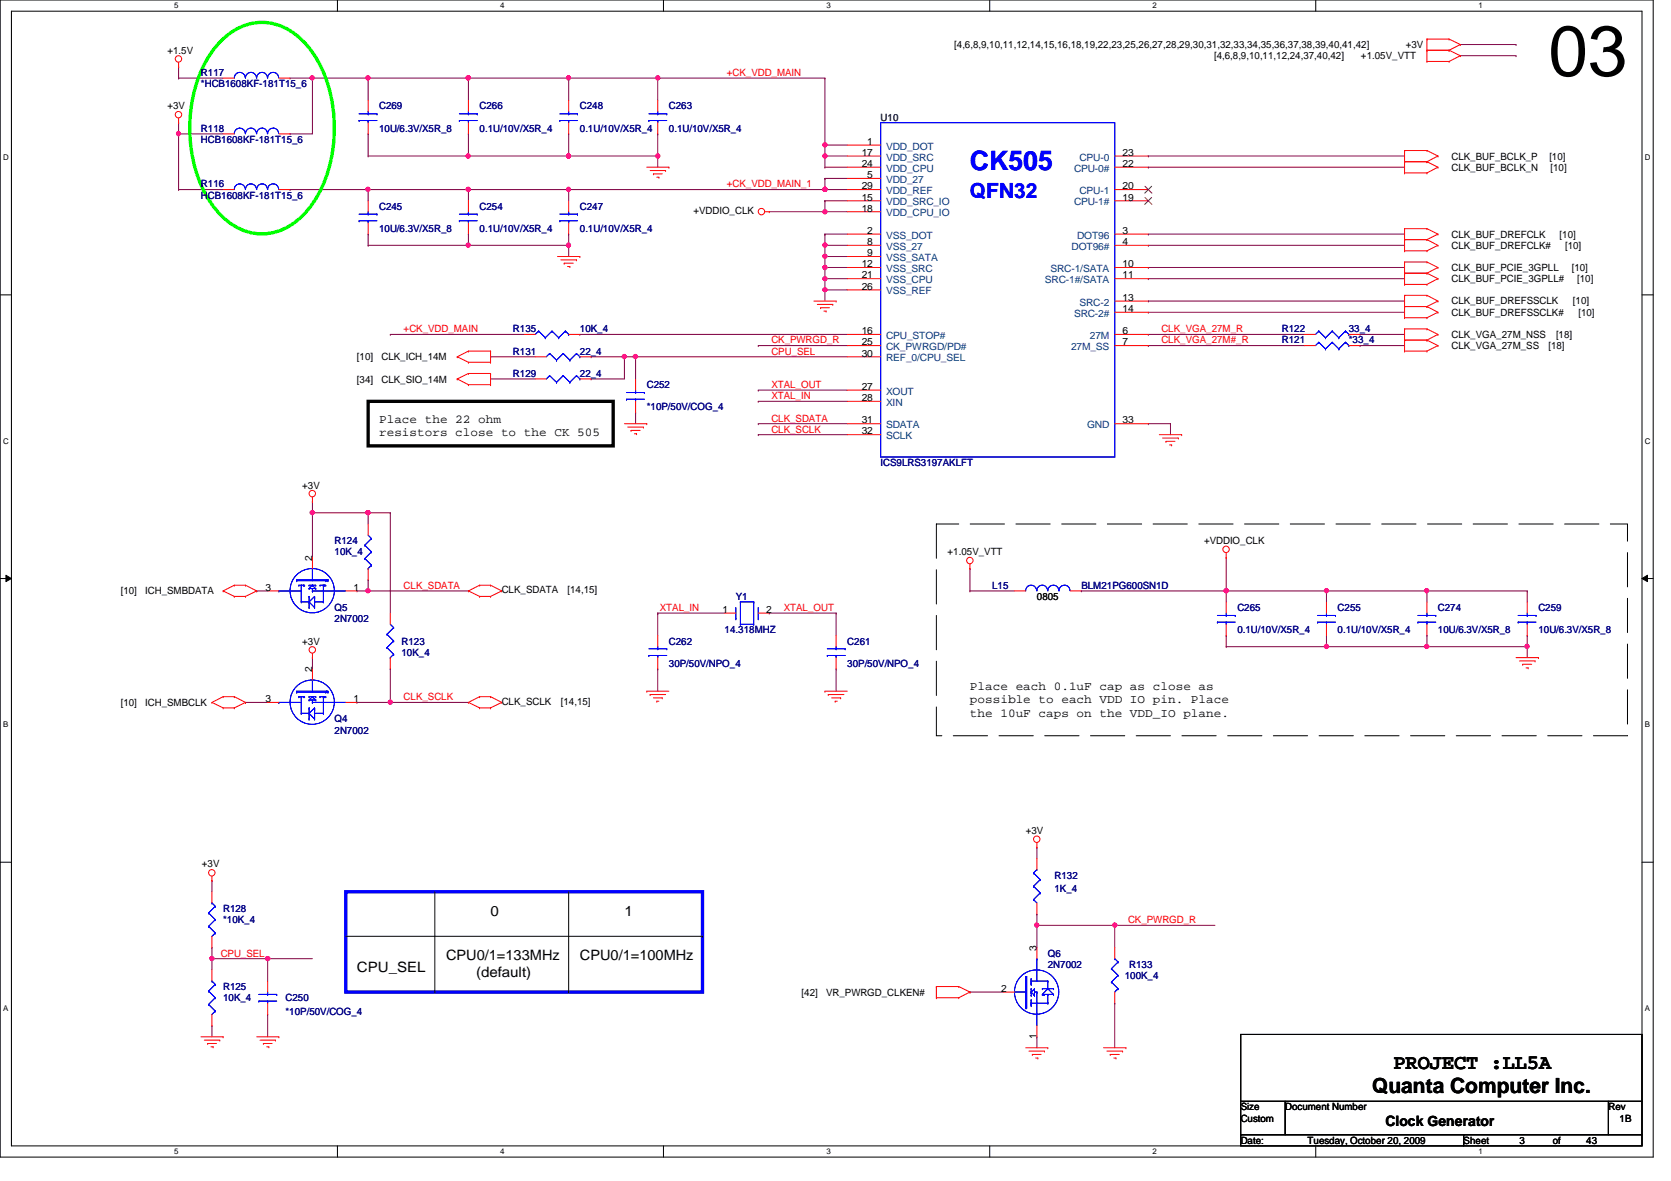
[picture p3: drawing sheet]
<svg xmlns="http://www.w3.org/2000/svg" width="297mm" height="210mm" viewBox="0 0 297 210" stroke-linecap="round" stroke-linejoin="round" font-family="sans-serif">
<defs><g id="words">
<text font-size="12.7" x="275.2" y="13.5">03</text>
<text font-size="4.7" fill="#00f" x="172.4" y="30.2">CK505</text>
<text font-size="3.7" fill="#00f" x="172.4" y="35.2">QFN32</text>
<g font-size="3.7">
<text x="247.7" y="190">PROJECT :LL5A</text>
<text x="243.9" y="194.3">Quanta Computer Inc.</text>
</g>
<g font-size="2.5">
<text x="87.2" y="162.8">0</text>
<text x="111" y="162.8">1</text>
<text x="63.5" y="172.7">CPU_SEL</text>
<text x="79.3" y="170.7">CPU0/1=133MHz</text>
<text x="84.6" y="173.6">(default)</text>
<text x="103.1" y="170.7">CPU0/1=100MHz</text>
<text x="246.3" y="200.1">Clock Generator</text>
</g>
<g font-size="2.2">
<text x="67.4" y="75.1">Place the 22 ohm</text>
<text x="67.4" y="77.5">resistors close to the CK 505</text>
<text x="172.4" y="122.6">Place each 0.1uF cap as close as</text>
<text x="172.4" y="125">possible to each VDD IO pin. Place</text>
<text x="172.4" y="127.4">the 10uF caps on the VDD_IO plane.</text>
</g>
<g font-size="1.8">
<text x="29.8" y="9.5">+1.5V</text>
<text x="169.6" y="8.6">[4,6,8,9,10,11,12,14,15,16,18,19,22,23,25,26,27,28,29,30,31,32,33,34,35,36,37,38,39,40,41,42]</text>
<text x="215.8" y="10.5">[4,6,8,9,10,11,12,24,37,40,42]</text>
<text x="241.9" y="10.5">+1.05V_VTT</text>
<text x="249.9" y="8.6">+3V</text>
<text x="29.8" y="19.4">+3V</text>
<text x="153.2" y="27.7">17</text>
<text x="153.2" y="29.7">24</text>
<text x="154.2" y="25.7">1</text>
<text x="199.6" y="29.7">22</text>
<text x="199.6" y="27.7">23</text>
<text x="258" y="28.4">CLK_BUF_BCLK_P</text>
<text x="275.4" y="28.4">[10]</text>
<text x="153.2" y="35.6">15</text>
<text x="153.2" y="33.7">29</text>
<text x="154.2" y="31.7">5</text>
<text x="199.6" y="33.7">20</text>
<text x="199.6" y="35.6">19</text>
<text x="258" y="30.4">CLK_BUF_BCLK_N</text>
<text x="275.6" y="30.4">[10]</text>
<text x="123.3" y="38.1">+VDDIO_CLK</text>
<text x="153.2" y="37.6">18</text>
<text x="154.2" y="41.6">2</text>
<text x="199.6" y="41.6">3</text>
<text x="153.2" y="47.5">12</text>
<text x="154.2" y="45.6">9</text>
<text x="154.2" y="43.6">8</text>
<text x="199.6" y="43.6">4</text>
<text x="199.6" y="47.5">10</text>
<text x="258" y="42.2">CLK_BUF_DREFCLK</text>
<text x="258" y="44.2">CLK_BUF_DREFCLK#</text>
<text x="277.2" y="42.2">[10]</text>
<text x="278.2" y="44.2">[10]</text>
<text x="153.2" y="49.5">21</text>
<text x="153.2" y="51.5">26</text>
<text x="199.6" y="53.5">13</text>
<text x="199.6" y="49.5">11</text>
<text x="258" y="48.2">CLK_BUF_PCIE_3GPLL</text>
<text x="258" y="50.2">CLK_BUF_PCIE_3GPLL#</text>
<text x="279.4" y="48.2">[10]</text>
<text x="280.4" y="50.2">[10]</text>
<text x="153.2" y="59.4">16</text>
<text x="199.6" y="55.5">14</text>
<text x="199.6" y="59.4">6</text>
<text x="258" y="54.1">CLK_BUF_DREFSSCLK</text>
<text x="258" y="56.1">CLK_BUF_DREFSSCLK#</text>
<text x="279.6" y="54.1">[10]</text>
<text x="280.6" y="56.1">[10]</text>
<text x="63.5" y="64">[10]</text>
<text x="67.8" y="64">CLK_ICH_14M</text>
<text x="153.2" y="63.4">30</text>
<text x="153.2" y="61.4">25</text>
<text x="199.6" y="61.4">7</text>
<text x="258" y="60.1">CLK_VGA_27M_NSS</text>
<text x="258" y="62.1">CLK_VGA_27M_SS</text>
<text x="275.2" y="62.1">[18]</text>
<text x="276.6" y="60.1">[18]</text>
<text x="63.5" y="68">[34]</text>
<text x="67.8" y="68">CLK_SIO_14M</text>
<text x="153.2" y="69.3">27</text>
<text x="153.2" y="71.3">28</text>
<text x="153.2" y="77.2">32</text>
<text x="153.2" y="75.3">31</text>
<text x="199.6" y="75.3">33</text>
<text x="53.7" y="86.8">+3V</text>
<text x="55.5" y="99.7" transform="rotate(-90 55.5 99.7)">2</text>
<text x="168.4" y="98.7">+1.05V_VTT</text>
<text x="214" y="96.7">+VDDIO_CLK</text>
<text x="21.5" y="105.6">[10]</text>
<text x="25.8" y="105.6">ICH_SMBDATA</text>
<text x="47.2" y="105">3</text>
<text x="62.9" y="105">1</text>
<text x="89.2" y="105.5">CLK_SDATA</text>
<text x="100.9" y="105.5">[14,15]</text>
<text x="184.3" y="106.6">0805</text>
<text x="128.4" y="108.9">1</text>
<text x="136.2" y="108.9">2</text>
<text x="53.7" y="114.6">+3V</text>
<text x="55.5" y="119.5" transform="rotate(-90 55.5 119.5)">2</text>
<text x="21.5" y="125.4">[10]</text>
<text x="25.8" y="125.4">ICH_SMBCLK</text>
<text x="47.2" y="124.8">3</text>
<text x="62.9" y="124.8">1</text>
<text x="89.2" y="125.3">CLK_SCLK</text>
<text x="99.7" y="125.3">[14,15]</text>
<text x="182.3" y="148.2">+3V</text>
<text x="35.9" y="154.2">+3V</text>
<text x="184.3" y="169" transform="rotate(-90 184.3 169)">3</text>
<text x="142.5" y="177">[42]</text>
<text x="146.9" y="177">VR_PWRGD_CLKEN#</text>
<text x="178" y="176.3">2</text>
<text x="184.3" y="184.7" transform="rotate(-90 184.3 184.7)">1</text>
<text x="220.6" y="197.4">Size</text>
<text x="228.5" y="197.4">Document Number</text>
<text x="285.9" y="197.4">Rev</text>
<text x="220.6" y="203.3">Date:</text>
<text x="220.6" y="199.3">Custom</text>
<text x="232.4" y="203.3">Tuesday, October 20, 2009</text>
<text x="260.2" y="203.3">Sheet</text>
<text x="270.1" y="203.3">3</text>
<text x="276" y="203.3">of</text>
<text x="282" y="203.3">43</text>
<text x="287.9" y="199.3">1B</text>
</g>
<g font-size="1.8" fill="#000080">
<text x="35.7" y="13.5">R117</text>
<text x="35.7" y="15.5">*HCB1608KF-181T15_6</text>
<text x="35.7" y="23.4">R118</text>
<text x="67.4" y="19.4">C269</text>
<text x="67.4" y="23.4">10U/6.3V/X5R_8</text>
<text x="85.3" y="19.4">C266</text>
<text x="85.3" y="23.4">0.1U/10V/X5R_4</text>
<text x="103.1" y="19.4">C248</text>
<text x="103.1" y="23.4">0.1U/10V/X5R_4</text>
<text x="118.9" y="19.4">C263</text>
<text x="118.9" y="23.4">0.1U/10V/X5R_4</text>
<text x="35.7" y="25.4">HCB1608KF-181T15_6</text>
<text x="35.7" y="33.3">R116</text>
<text x="35.7" y="35.3">HCB1608KF-181T15_6</text>
<text x="67.4" y="37.3">C245</text>
<text x="67.4" y="41.2">10U/6.3V/X5R_8</text>
<text x="85.3" y="37.3">C254</text>
<text x="85.3" y="41.2">0.1U/10V/X5R_4</text>
<text x="103.1" y="37.3">C247</text>
<text x="103.1" y="41.2">0.1U/10V/X5R_4</text>
<text x="91.2" y="59.1">R135</text>
<text x="103.1" y="59.1">10K_4</text>
<text x="227.9" y="59.1">R122</text>
<text x="239.8" y="59.1">33_4</text>
<text x="91.2" y="63">R131</text>
<text x="103.1" y="63">22_4</text>
<text x="227.9" y="61">R121</text>
<text x="239.8" y="61">*33_4</text>
<text x="91.2" y="67">R129</text>
<text x="103.1" y="67">22_4</text>
<text x="115" y="69">C252</text>
<text x="115" y="72.9">*10P/50V/COG_4</text>
<text x="156.5" y="82.8">ICS9LRS3197AKLFT</text>
<text x="59.5" y="96.7">R124</text>
<text x="59.5" y="98.7">10K_4</text>
<text x="130.8" y="106.6">Y1</text>
<text x="176.4" y="104.6">L15</text>
<text x="192.2" y="104.6">BLM21PG600SN1D</text>
<text x="59.5" y="108.6">Q5</text>
<text x="59.5" y="110.6">2N7002</text>
<text x="128.8" y="112.6">14.318MHZ</text>
<text x="220" y="108.6">C265</text>
<text x="220" y="112.6">0.1U/10V/X5R_4</text>
<text x="237.8" y="108.6">C255</text>
<text x="237.8" y="112.6">0.1U/10V/X5R_4</text>
<text x="255.6" y="108.6">C274</text>
<text x="255.6" y="112.6">10U/6.3V/X5R_8</text>
<text x="273.5" y="108.6">C259</text>
<text x="273.5" y="112.6">10U/6.3V/X5R_8</text>
<text x="71.4" y="114.6">R123</text>
<text x="71.4" y="116.5">10K_4</text>
<text x="118.9" y="114.6">C262</text>
<text x="118.9" y="118.5">30P/50V/NPO_4</text>
<text x="150.6" y="114.6">C261</text>
<text x="150.6" y="118.5">30P/50V/NPO_4</text>
<text x="59.5" y="128.4">Q4</text>
<text x="59.5" y="130.4">2N7002</text>
<text x="187.4" y="156.2">R132</text>
<text x="187.4" y="158.5">1K_4</text>
<text x="39.7" y="162.1">R128</text>
<text x="39.7" y="164.1">*10K_4</text>
<text x="186.3" y="170">Q6</text>
<text x="186.3" y="172">2N7002</text>
<text x="199.9" y="174">100K_4</text>
<text x="200.7" y="172">R133</text>
<text x="39.7" y="176">R125</text>
<text x="39.7" y="177.9">10K_4</text>
<text x="50.8" y="177.9">C250</text>
<text x="50.8" y="180.3">*10P/50V/COG_4</text>
</g>
<g font-size="1.8" fill="#f00">
<text x="129.2" y="13.5">+CK_VDD_MAIN</text>
<text x="129.2" y="33.3">+CK_VDD_MAIN_1</text>
<text x="71.8" y="59.1">+CK_VDD_MAIN</text>
<text x="206.5" y="59.1">CLK_VGA_27M_R</text>
<text x="137.1" y="63">CPU_SEL</text>
<text x="137.1" y="61">CK_PWRGD_R</text>
<text x="206.5" y="61">CLK_VGA_27M#_R</text>
<text x="137.1" y="71">XTAL_IN</text>
<text x="137.1" y="69">XTAL_OUT</text>
<text x="137.1" y="74.9">CLK_SDATA</text>
<text x="137.1" y="76.9">CLK_SCLK</text>
<text x="71.8" y="104.6">CLK_SDATA</text>
<text x="117.3" y="108.6">XTAL_IN</text>
<text x="139.3" y="108.6">XTAL_OUT</text>
<text x="71.8" y="124.5">CLK_SCLK</text>
<text x="200.5" y="164.1">CK_PWRGD_R</text>
<text x="39.2" y="170">CPU_SEL</text>
</g>
<text font-size="1.8" fill="#004040" x="156.5" y="21.4">U10</text>
<g font-size="1.8" fill="#004080">
<text x="157.5" y="28.5">VDD_SRC</text>
<text x="157.5" y="26.6">VDD_DOT</text>
<text x="191.9" y="28.5">CPU-0</text>
<text x="157.5" y="32.5">VDD_27</text>
<text x="157.5" y="30.5">VDD_CPU</text>
<text x="157.5" y="34.5">VDD_REF</text>
<text x="190.9" y="30.5">CPU-0#</text>
<text x="191.9" y="34.5">CPU-1</text>
<text x="157.5" y="38.4">VDD_CPU_IO</text>
<text x="157.5" y="36.5">VDD_SRC_IO</text>
<text x="190.9" y="36.5">CPU-1#</text>
<text x="157.5" y="42.4">VSS_DOT</text>
<text x="157.5" y="46.4">VSS_SATA</text>
<text x="157.5" y="44.4">VSS_27</text>
<text x="190.5" y="44.4">DOT96#</text>
<text x="191.5" y="42.4">DOT96</text>
<text x="157.5" y="50.3">VSS_CPU</text>
<text x="157.5" y="48.3">VSS_SRC</text>
<text x="157.5" y="52.3">VSS_REF</text>
<text x="185.8" y="50.3">SRC-1#/SATA</text>
<text x="186.7" y="48.3">SRC-1/SATA</text>
<text x="190.9" y="56.3">SRC-2#</text>
<text x="191.9" y="54.3">SRC-2</text>
<text x="157.5" y="64.2">REF_0/CPU_SEL</text>
<text x="157.5" y="60.2">CPU_STOP#</text>
<text x="157.5" y="62.2">CK_PWRGD/PD#</text>
<text x="190.4" y="62.2">27M_SS</text>
<text x="193.8" y="60.2">27M</text>
<text x="157.5" y="70.1">XOUT</text>
<text x="157.5" y="72.1">XIN</text>
<text x="157.5" y="76.1">SDATA</text>
<text x="193.2" y="76.1">GND</text>
<text x="157.5" y="78.1">SCLK</text>
</g>
<g font-size="1.4">
<text x="31" y="1.5">5</text>
<text x="88.9" y="1.5">4</text>
<text x="146.9" y="1.5">3</text>
<text x="204.9" y="1.5">2</text>
<text x="262.8" y="1.5">1</text>
<text x=".5" y="28.4">D</text>
<text x="292.4" y="28.4">D</text>
<text x=".5" y="78.8">C</text>
<text x="292.4" y="78.8">C</text>
<text x=".5" y="129.2">B</text>
<text x="292.4" y="129.2">B</text>
<text x=".5" y="179.7">A</text>
<text x="292.4" y="179.7">A</text>
<text x="31" y="205.1">5</text>
<text x="88.9" y="205.1">4</text>
<text x="146.9" y="205.1">3</text>
<text x="204.9" y="205.1">2</text>
<text x="262.8" y="205.1">1</text>
</g>
</g></defs>
<path d="M0 0h293.9v205.7h-293.9zM2 2h289.9v201.7h-289.9z" fill="none" stroke="#000" stroke-width=".18"/>
<g fill="#fff">
<path d="M31 .3h.7v1.5h-.7z"/>
<path d="M31 203.9h.7v1.5h-.7z"/>
</g>
<path d="M60 0v2M60 203.7v2" fill="none" stroke="#000" stroke-width=".18"/>
<g fill="#fff">
<path d="M88.9 .3h.8v1.5h-.8z"/>
<path d="M88.9 203.9h.8v1.5h-.8z"/>
</g>
<path d="M117.9 0v2M117.9 203.7v2" fill="none" stroke="#000" stroke-width=".18"/>
<g fill="#fff">
<path d="M146.9 .3h.8v1.5h-.8z"/>
<path d="M146.9 203.9h.8v1.5h-.8z"/>
</g>
<path d="M175.9 0v2M175.9 203.7v2" fill="none" stroke="#000" stroke-width=".18"/>
<g fill="#fff">
<path d="M204.9 .3h.8v1.5h-.8z"/>
<path d="M204.9 203.9h.8v1.5h-.8z"/>
</g>
<path d="M233.9 0v2M233.9 203.7v2" fill="none" stroke="#000" stroke-width=".18"/>
<g fill="#fff">
<path d="M262.8 .3h.8v1.5h-.8z"/>
<path d="M262.8 203.9h.8v1.5h-.8z"/>
<path d="M.5 27.2h1v1.5h-1z"/>
<path d="M292.4 27.2h1v1.5h-1z"/>
<path d="M.5 77.6h1v1.5h-1z"/>
<path d="M292.4 77.6h1v1.5h-1z"/>
</g>
<path d="M0 52.4h2M291.9 52.4h2" fill="none" stroke="#000" stroke-width=".18"/>
<g fill="#fff">
<path d="M.5 128h.9v1.5h-.9z"/>
<path d="M292.4 128h.9v1.5h-.9z"/>
</g>
<path d="M0 102.8h2M1.1 102.2l.9 .6-.9 .6zM291.9 102.8l1-.6v1.2zM291.9 102.8h2" fill="none" stroke="#000" stroke-width=".18"/>
<path d="M1.1 102.2l.9 .6-.9 .6zM291.9 102.8l1-.6v1.2z" fill="#000"/>
<g fill="#fff">
<path d="M.5 178.4h.9v1.6h-.9z"/>
<path d="M292.4 178.4h.9v1.6h-.9z"/>
</g>
<path d="M0 153.2h2M291.9 153.2h2" fill="none" stroke="#000" stroke-width=".18"/>
<path d="M146.6 25.8h.1M146.6 25.8h4" fill="none" stroke="#800040" stroke-width=".18"/>
<circle cx="146.6" cy="25.7" r=".38" fill="#f0f"/>
<circle cx="146.6" cy="25.7" r=".38" fill="none" stroke="#f0f" stroke-width=".18"/>
<path d="M146.6 27.7h.1M146.6 29.7h.1M146.6 31.7h.1M146.6 33.7h.1M146.6 27.7h4M146.6 29.7h4M146.6 31.7h4M146.6 33.7h4" fill="none" stroke="#800040" stroke-width=".18"/>
<circle cx="146.6" cy="33.7" r=".38" fill="#f0f"/>
<circle cx="146.6" cy="33.7" r=".38" fill="none" stroke="#f0f" stroke-width=".18"/>
<path d="M146.6 31.7h.1M146.6 27.7h.1M146.6 27.7v2M146.6 31.7v2" fill="none" stroke="#800040" stroke-width=".18"/>
<circle cx="146.6" cy="27.7" r=".38" fill="#f0f"/>
<circle cx="146.6" cy="27.7" r=".38" fill="none" stroke="#f0f" stroke-width=".18"/>
<path d="M146.6 25.8h.1M146.6 25.8v1.9M146.6 51.5h.1M146.6 51.5v2" fill="none" stroke="#800040" stroke-width=".18"/>
<circle cx="146.6" cy="51.5" r=".37" fill="#f0f"/>
<circle cx="146.6" cy="51.5" r=".37" fill="none" stroke="#f0f" stroke-width=".18"/>
<path d="M146.6 43.6h.1M146.6 45.6h.1M146.6 43.6h4M146.6 45.6h4" fill="none" stroke="#800040" stroke-width=".18"/>
<circle cx="146.6" cy="45.5" r=".38" fill="#f0f"/>
<circle cx="146.6" cy="45.5" r=".38" fill="none" stroke="#f0f" stroke-width=".18"/>
<path d="M146.6 43.6h.1M146.6 43.6v2" fill="none" stroke="#800040" stroke-width=".18"/>
<circle cx="146.6" cy="43.6" r=".38" fill="#f0f"/>
<circle cx="146.6" cy="43.6" r=".38" fill="none" stroke="#f0f" stroke-width=".18"/>
<path d="M146.6 47.5h.1M146.6 45.6h.1M146.6 49.5h.1M146.6 47.5h4M146.6 45.6v1.9M146.6 49.5v2M146.6 49.5h4" fill="none" stroke="#800040" stroke-width=".18"/>
<circle cx="146.6" cy="49.5" r=".38" fill="#f0f"/>
<circle cx="146.6" cy="49.5" r=".38" fill="none" stroke="#f0f" stroke-width=".18"/>
<path d="M146.6 51.5h.1M146.6 47.5h.1M146.6 51.5h4M146.6 47.5v2M134.8 75.3h.1M134.8 77.3h.1M134.8 71.3h.1M134.8 75.3h15.8M134.8 77.3h15.8M134.8 71.3h15.8" fill="none" stroke="#800040" stroke-width=".18"/>
<circle cx="146.6" cy="47.5" r=".38" fill="#f0f"/>
<circle cx="146.6" cy="47.5" r=".38" fill="none" stroke="#f0f" stroke-width=".18"/>
<path d="M113 63.4h.1M113 63.4h37.6M204.1 75.3h.1M204.1 75.3h4M208.1 75.3h.1M208.1 75.3v2" fill="none" stroke="#800040" stroke-width=".18"/>
<circle cx="112.9" cy="63.4" r=".38" fill="#f0f"/>
<circle cx="112.9" cy="63.4" r=".38" fill="none" stroke="#f0f" stroke-width=".18"/>
<path d="M87.2 63.4h.1M87.2 63.4h8M134.8 61.4h.1M134.8 61.4h15.8M55.5 91.1h.1M55.5 89.2h.1M55.5 89.2v9.9" fill="none" stroke="#800040" stroke-width=".18"/>
<circle cx="55.5" cy="91.1" r=".37" fill="#f0f"/>
<circle cx="55.5" cy="91.1" r=".37" fill="none" stroke="#f0f" stroke-width=".18"/>
<path d="M65.4 91.1h.1M65.4 91.1v2M65.4 91.1h4M69.4 124.8h.1M69.4 124.8h13.9" fill="none" stroke="#800040" stroke-width=".18"/>
<circle cx="65.4" cy="91.1" r=".37" fill="#f0f"/>
<circle cx="65.4" cy="91.1" r=".37" fill="none" stroke="#f0f" stroke-width=".18"/>
<path d="M69.4 118.9h.1M69.4 118.9v5.9" fill="none" stroke="#800040" stroke-width=".18"/>
<circle cx="69.4" cy="124.8" r=".38" fill="#f0f"/>
<circle cx="69.4" cy="124.8" r=".38" fill="none" stroke="#f0f" stroke-width=".18"/>
<path d="M69.4 91.1h.1M69.4 91.1v17.9M55.5 116.9h.1M55.5 116.9v2M65.4 105h.1M65.4 103h.1M65.4 105h17.9M65.4 103v2" fill="none" stroke="#800040" stroke-width=".18"/>
<circle cx="65.4" cy="105" r=".38" fill="#f0f"/>
<circle cx="65.4" cy="105" r=".38" fill="none" stroke="#f0f" stroke-width=".18"/>
<path d="M55.5 91.1h9.9M65.4 91.1h.1M63.5 124.8h.1M63.5 124.8h5.9" fill="none" stroke="#800040" stroke-width=".18"/>
<circle cx="65.4" cy="91.1" r=".37" fill="#f0f"/>
<circle cx="65.4" cy="91.1" r=".37" fill="none" stroke="#f0f" stroke-width=".18"/>
<g fill="none" stroke="#800040" stroke-width=".18">
<path d="M146.6 37.6h.1M146.6 37.6h4M103.1 59.4h.1M103.1 59.4h47.5M134.8 69.3h.1M134.8 69.3h15.8M116.9 118.9h.1M116.9 109h.1M116.9 109v3.9M116.9 118.9v4M116.9 109h11.9M136.7 109h.1"/>
<path d="M136.7 109h11.9M148.6 109h.1M148.6 118.9h.1M148.6 109v3.9M148.6 118.9v4"/>
</g>
<circle cx="146.6" cy="37.6" r=".38" fill="#f0f"/>
<circle cx="146.6" cy="37.6" r=".38" fill="none" stroke="#f0f" stroke-width=".18"/>
<g fill="none" stroke="#800040" stroke-width=".18">
<path d="M146.6 35.7h.1M146.6 35.7v1.9M204.1 27.7h.1M204.1 29.7h.1M204.1 27.7h45.6M204.1 29.7h45.6M204.1 59.4h.1M204.1 49.5h.1M204.1 47.5h.1M204.1 41.6h.1M204.1 43.6h.1M204.1 53.5h.1"/>
<path d="M204.1 55.5h.1M204.1 59.4h27.8M204.1 49.5h45.6M204.1 47.5h45.6M204.1 41.6h45.6M204.1 43.6h45.6M204.1 53.5h45.6M204.1 55.5h45.6M241.8 59.4h.1M241.8 59.4h7.9M204.1 61.4h.1M204.1 61.4h27.8"/>
<path d="M241.8 61.4h.1M241.8 61.4h7.9M218 105h.1M218 112.9h.1M218 105v2M218 112.9v2M235.8 105h.1M235.8 112.9h.1M235.8 105v2M235.8 112.9v2M253.7 105h.1M253.7 105v2"/>
</g>
<circle cx="253.6" cy="105" r=".38" fill="#f0f"/>
<circle cx="253.6" cy="105" r=".38" fill="none" stroke="#f0f" stroke-width=".18"/>
<path d="M235.8 105h.1M235.8 105h35.7M253.7 105h.1" fill="none" stroke="#800040" stroke-width=".18"/>
<circle cx="235.8" cy="105" r=".38" fill="#f0f"/>
<circle cx="235.8" cy="105" r=".38" fill="none" stroke="#f0f" stroke-width=".18"/>
<path d="M253.7 114.9h.1M253.7 114.9h17.8" fill="none" stroke="#800040" stroke-width=".18"/>
<circle cx="271.4" cy="114.9" r=".38" fill="#f0f"/>
<circle cx="271.4" cy="114.9" r=".38" fill="none" stroke="#f0f" stroke-width=".18"/>
<circle cx="253.6" cy="114.9" r=".38" fill="#f0f"/>
<circle cx="253.6" cy="114.9" r=".38" fill="none" stroke="#f0f" stroke-width=".18"/>
<path d="M172.4 101h.1M172.4 101v4M192.2 105h.1M192.2 105h43.6M218 114.9h.1M218 105h.1M218 114.9h17.8M271.5 114.9h.1M271.5 105h.1M271.5 105v2M271.5 114.9v2" fill="none" stroke="#800040" stroke-width=".18"/>
<circle cx="218" cy="105" r=".38" fill="#f0f"/>
<circle cx="218" cy="105" r=".38" fill="none" stroke="#f0f" stroke-width=".18"/>
<path d="M113 73.3h.1M113 63.4h.1M113 63.4v4M113 73.3v2M37.7 170.4h.1M37.7 170.4v2" fill="none" stroke="#800040" stroke-width=".18"/>
<circle cx="37.7" cy="170.4" r=".37" fill="#f0f"/>
<circle cx="37.7" cy="170.4" r=".37" fill="none" stroke="#f0f" stroke-width=".18"/>
<path d="M47.6 170.4h.1M47.6 170.4h7.9" fill="none" stroke="#800040" stroke-width=".18"/>
<circle cx="47.6" cy="170.4" r=".37" fill="#f0f"/>
<circle cx="47.6" cy="170.4" r=".37" fill="none" stroke="#f0f" stroke-width=".18"/>
<path d="M37.7 156.5h.1M37.7 156.5v2M37.7 170.4h9.9M47.6 170.4h.1M47.6 170.4v4M37.7 182.3h.1M37.7 182.3v2M47.6 180.3h.1M47.6 180.3v4" fill="none" stroke="#800040" stroke-width=".18"/>
<circle cx="47.6" cy="170.4" r=".37" fill="#f0f"/>
<circle cx="47.6" cy="170.4" r=".37" fill="none" stroke="#f0f" stroke-width=".18"/>
<path d="M218 99.1h.1M218 99.1v5.9M37.7 168.4h.1M37.7 168.4v2" fill="none" stroke="#800040" stroke-width=".18"/>
<circle cx="218" cy="105" r=".38" fill="#f0f"/>
<circle cx="218" cy="105" r=".38" fill="none" stroke="#f0f" stroke-width=".18"/>
<path d="M235.8 114.9h.1M253.7 112.9h.1M253.7 112.9v2h-17.9M271.5 112.9h.1M271.5 112.9v2" fill="none" stroke="#800040" stroke-width=".18"/>
<circle cx="235.8" cy="114.9" r=".38" fill="#f0f"/>
<circle cx="235.8" cy="114.9" r=".38" fill="none" stroke="#f0f" stroke-width=".18"/>
<path d="M69.4 59.4h.1M69.4 59.4h23.8M146.6 41.6h.1M146.6 41.6h4M146.6 41.6v2M172.4 176.3h.1M172.4 176.3h5.9M184.3 164.5h.1M184.3 164.5h13.9" fill="none" stroke="#800040" stroke-width=".18"/>
<circle cx="184.3" cy="164.4" r=".38" fill="#f0f"/>
<circle cx="184.3" cy="164.4" r=".38" fill="none" stroke="#f0f" stroke-width=".18"/>
<path d="M198.2 164.5h.1M198.2 178.3h.1M198.2 164.5h17.8M198.2 164.5v3.9M198.2 178.3v7.9" fill="none" stroke="#800040" stroke-width=".18"/>
<circle cx="198.2" cy="164.4" r=".38" fill="#f0f"/>
<circle cx="198.2" cy="164.4" r=".38" fill="none" stroke="#f0f" stroke-width=".18"/>
<g fill="none" stroke="#800040" stroke-width=".18">
<path d="M259.6 7.9h9.9M259.6 9.9h9.9M269.5 7.9h.1M269.5 9.9h.1M111 63.4h.1M111 63.4h2M45.6 105h.1M45.6 105h2M63.5 105h.1M63.5 105h1.9M172.4 105h.1M172.4 105h7.9"/>
<path d="M43.6 124.8h.1M43.6 124.8h4M184.3 150.6h.1M184.3 150.6v2M184.3 162.5h.1M184.3 164.5h.1M184.3 162.5v5.9M184.3 184.3h.1M184.3 184.3v1.9"/>
</g>
<circle cx="111" cy="63.4" r=".38" fill="#f0f"/>
<circle cx="111" cy="63.4" r=".38" fill="none" stroke="#f0f" stroke-width=".18"/>
<g fill="none" stroke="#800040" stroke-width=".18">
<path d="M101.1 33.7h.1M101.1 33.7v2M116.9 27.7h.1M116.9 27.7v2M146.6 35.7h.1M146.6 35.7h4M87.2 67.4h.1M87.2 67.4h8M105.1 67.4h.1M105.1 63.4h.1M105.1 63.4h5.9M111 63.4h.1"/>
<path d="M111 63.4v4h-5.9"/>
</g>
<circle cx="116.9" cy="27.7" r=".38" fill="#f0f"/>
<circle cx="116.9" cy="27.7" r=".38" fill="none" stroke="#f0f" stroke-width=".18"/>
<path d="M101.1 27.7h.1M101.1 27.7h15.8" fill="none" stroke="#800040" stroke-width=".18"/>
<circle cx="101.1" cy="27.7" r=".38" fill="#f0f"/>
<circle cx="101.1" cy="27.7" r=".38" fill="none" stroke="#f0f" stroke-width=".18"/>
<path d="M101.1 13.9h.1M101.1 13.9h15.8M116.9 13.9h.1M116.9 13.9v3.9" fill="none" stroke="#800040" stroke-width=".18"/>
<circle cx="116.9" cy="13.8" r=".38" fill="#f0f"/>
<circle cx="116.9" cy="13.8" r=".38" fill="none" stroke="#f0f" stroke-width=".18"/>
<circle cx="101.1" cy="13.8" r=".38" fill="#f0f"/>
<circle cx="101.1" cy="13.8" r=".38" fill="none" stroke="#f0f" stroke-width=".18"/>
<path d="M101.1 43.6h.1M101.1 43.6v2" fill="none" stroke="#800040" stroke-width=".18"/>
<circle cx="101.1" cy="43.6" r=".38" fill="#f0f"/>
<circle cx="101.1" cy="43.6" r=".38" fill="none" stroke="#f0f" stroke-width=".18"/>
<path d="M116.9 13.9h.1M116.9 13.9h29.7M101.1 33.7h.1M101.1 33.7h45.5M101.1 41.6h.1M101.1 41.6v2" fill="none" stroke="#800040" stroke-width=".18"/>
<circle cx="146.6" cy="33.7" r=".38" fill="#f0f"/>
<circle cx="146.6" cy="33.7" r=".38" fill="none" stroke="#f0f" stroke-width=".18"/>
<circle cx="101.1" cy="33.7" r=".38" fill="#f0f"/>
<circle cx="101.1" cy="33.7" r=".38" fill="none" stroke="#f0f" stroke-width=".18"/>
<path d="M83.3 33.7h.1M83.3 23.8h.1M83.3 23.8v3.9M83.3 33.7v2M83.3 43.6h.1M83.3 43.6h17.8" fill="none" stroke="#800040" stroke-width=".18"/>
<circle cx="83.2" cy="43.6" r=".38" fill="#f0f"/>
<circle cx="83.2" cy="43.6" r=".38" fill="none" stroke="#f0f" stroke-width=".18"/>
<path d="M83.3 27.7h.1M83.3 27.7h17.8" fill="none" stroke="#800040" stroke-width=".18"/>
<circle cx="101.1" cy="27.7" r=".38" fill="#f0f"/>
<circle cx="101.1" cy="27.7" r=".38" fill="none" stroke="#f0f" stroke-width=".18"/>
<circle cx="83.2" cy="27.7" r=".38" fill="#f0f"/>
<circle cx="83.2" cy="27.7" r=".38" fill="none" stroke="#f0f" stroke-width=".18"/>
<path d="M65.4 33.7h.1M65.4 33.7h17.9" fill="none" stroke="#800040" stroke-width=".18"/>
<circle cx="83.2" cy="33.7" r=".38" fill="#f0f"/>
<circle cx="83.2" cy="33.7" r=".38" fill="none" stroke="#f0f" stroke-width=".18"/>
<circle cx="65.4" cy="33.7" r=".38" fill="#f0f"/>
<circle cx="65.4" cy="33.7" r=".38" fill="none" stroke="#f0f" stroke-width=".18"/>
<path d="M65.4 13.9h.1M65.4 13.9h35.7M83.3 13.9h.1M65.4 33.7h.1M65.4 33.7v2" fill="none" stroke="#800040" stroke-width=".18"/>
<circle cx="83.2" cy="13.8" r=".38" fill="#f0f"/>
<circle cx="83.2" cy="13.8" r=".38" fill="none" stroke="#f0f" stroke-width=".18"/>
<circle cx="65.4" cy="13.8" r=".38" fill="#f0f"/>
<circle cx="65.4" cy="13.8" r=".38" fill="none" stroke="#f0f" stroke-width=".18"/>
<path d="M55.5 13.9h.1M55.5 13.9h9.9M55.5 13.9v9.9M65.4 13.9h.1M65.4 13.9v3.9M31.7 33.7h.1M31.7 33.7h8M65.4 41.6h.1M65.4 41.6v2" fill="none" stroke="#800040" stroke-width=".18"/>
<circle cx="55.5" cy="13.8" r=".38" fill="#f0f"/>
<circle cx="55.5" cy="13.8" r=".38" fill="none" stroke="#f0f" stroke-width=".18"/>
<path d="M51.6 13.9h.1M51.6 13.9h3.9M31.7 23.8h.1M31.7 23.8v9.9M101.1 23.8h.1M101.1 23.8v3.9" fill="none" stroke="#800040" stroke-width=".18"/>
<circle cx="31.7" cy="23.7" r=".38" fill="#f0f"/>
<circle cx="31.7" cy="23.7" r=".38" fill="none" stroke="#f0f" stroke-width=".18"/>
<g fill="none" stroke="#800040" stroke-width=".18">
<path d="M31.7 13.9h.1M31.7 11.9h.1M31.7 13.9h8M31.7 11.9v2M83.3 13.9h.1M83.3 13.9v3.9M101.1 13.9h.1M101.1 13.9v3.9M65.4 23.8h.1M65.4 23.8v3.9M116.9 23.8h.1M116.9 23.8v3.9"/>
<path d="M83.3 41.6h.1M83.3 41.6v2"/>
</g>
<circle cx="83.2" cy="13.8" r=".38" fill="#f0f"/>
<circle cx="83.2" cy="13.8" r=".38" fill="none" stroke="#f0f" stroke-width=".18"/>
<g fill="none" stroke="#800040" stroke-width=".18">
<path d="M146.6 13.9h.1M146.6 13.9v11.9M31.7 23.8h.1M31.7 21.8h.1M31.7 23.8h8M31.7 21.8v2M51.6 33.7h.1M51.6 23.8h.1M51.6 33.7h13.8M51.6 23.8h3.9M65.4 27.7h.1M65.4 27.7h17.9"/>
<path d="M83.3 33.7h.1M83.3 33.7h17.8M136.7 37.6h9.9M146.6 37.6h.1M65.4 43.6h.1M65.4 43.6h17.9"/>
</g>
<g fill="none" stroke="#f00" stroke-width=".18">
<path d="M31.7 11.9h.1M31.7 11.1v.8M39.7 13.9h2M49.6 13.9h2M65.4 17.8v2M83.3 17.8v2M101.1 17.8v2M116.9 17.8v2M253.7 8.9h.1M253.7 6.9h.1M253.7 10.9h.1M253.7 6.9h3.9"/>
<path d="M253.7 8.9h3.9M253.7 6.9v4M253.7 10.9h3.9M257.6 6.9h.1M257.6 8.9h.1M257.6 10.9h.1M257.6 6.9l2 1M257.6 8.9l2 1M259.6 7.9h.1M259.6 9.9h.1M259.6 7.9l-2 1M259.6 9.9l-2 1"/>
<path d="M31.7 21.8h.1M31.7 21v.8M39.7 33.7h2M39.7 23.8h2M49.6 33.7h2M49.6 23.8h2M65.4 21.8v2M65.4 35.7v1.9M65.4 39.6v2M83.3 21.8v2M83.3 35.7v1.9M83.3 39.6v2"/>
<path d="M101.1 21.8v2M101.1 35.7v1.9M101.1 39.6v2M115 29.7h3.9M115.6 30.3h2.7M116.2 30.9h.1M116.2 30.9h1.5M116.8 31.5h.3M116.9 21.8v2M117.1 31.5h.1M118.3 30.3h.1M118.9 29.7h.1"/>
<path d="M136 37.6h.7M136.7 37.6h.1M150.6 29.7h5.9M150.6 37.6h5.9M150.6 35.7h5.9M150.6 33.7h5.9M150.6 27.7h5.9M150.6 31.7h5.9M150.6 25.8h5.9M198.2 29.7h5.9M198.2 35.7h5.9M198.2 33.7h5.9"/>
<path d="M198.2 27.7h5.9M249.7 28.7h.1M249.7 26.8h.1M249.7 30.7h.1M249.7 26.8v3.9M249.7 26.8h4M249.7 28.7h4M249.7 30.7h4M253.7 26.8h.1M253.7 28.7h.1M253.7 30.7h.1M253.7 26.8l1.9 .9"/>
<path d="M253.7 28.7l1.9 1M255.6 27.7h.1M255.6 29.7h.1M255.6 27.7l-1.9 1M255.6 29.7l-1.9 1M93.2 59.4h2M99.1 45.6h4M99.7 46.2h2.8M100.3 46.8h.1M100.3 46.8h1.6M100.9 47.4h.4M101.1 59.4h2"/>
<path d="M101.3 47.4h.1M102.5 46.2h.1M103.1 45.6h.1M144.7 53.5h3.9M145.3 54.1h2.7M145.9 54.7h.1M145.9 54.7h1.5M146.5 55.3h.4M146.9 55.3h.1M148 54.1h.1M148.6 53.5h.1M150.6 45.6h5.9"/>
<path d="M150.6 41.6h5.9M150.6 43.6h5.9M150.6 47.5h5.9M150.6 49.5h5.9M150.6 59.4h5.9M150.6 51.5h5.9M198.2 53.5h5.9M198.2 41.6h5.9M198.2 43.6h5.9M198.2 47.5h5.9M198.2 49.5h5.9M198.2 55.5h5.9"/>
<path d="M198.2 59.4h5.9M231.9 59.4h1.9M239.8 59.4h2M249.7 58.5h.1M249.7 48.6h.1M249.7 46.6h.1M249.7 50.5h.1M249.7 42.6h.1M249.7 40.6h.1M249.7 44.6h.1M249.7 54.5h.1M249.7 52.5h.1"/>
<path d="M249.7 56.5h.1M249.7 58.5h4M249.7 40.6v4M249.7 46.6v3.9M249.7 52.5v4M249.7 58.5v3.9M249.7 46.6h4M249.7 48.6h4M249.7 50.5h4M249.7 40.6h4M249.7 42.6h4M249.7 44.6h4"/>
<path d="M249.7 52.5h4M249.7 54.5h4M249.7 56.5h4M253.7 58.5h.1M253.7 46.6h.1M253.7 48.6h.1M253.7 50.5h.1M253.7 40.6h.1M253.7 42.6h.1M253.7 44.6h.1M253.7 52.5h.1M253.7 54.5h.1"/>
<path d="M253.7 56.5h.1M253.7 58.5l1.9 .9M253.7 46.6l1.9 .9M253.7 48.6l1.9 .9M253.7 40.6l1.9 1M253.7 42.6l1.9 1M253.7 52.5l1.9 1M253.7 54.5l1.9 1M255.6 59.4h.1M255.6 47.5h.1M255.6 49.5h.1M255.6 41.6h.1"/>
<path d="M255.6 43.6h.1M255.6 53.5h.1M255.6 55.5h.1M255.6 59.4l-1.9 1.1M255.6 47.5l-1.9 1.1M255.6 49.5l-1.9 1M255.6 41.6l-1.9 1M255.6 43.6l-1.9 1M255.6 53.5l-1.9 1M255.6 55.5l-1.9 1M81.3 63.4h.1M81.3 67.4h.1"/>
<path d="M81.3 63.4l2 1M81.3 67.4l2 1M83.3 62.4h.1M83.3 64.4h.1M83.3 66.4h.1M83.3 68.4h.1M83.3 62.4h3.9M83.3 62.4l-2 1M83.3 64.4h3.9M83.3 66.4h3.9M83.3 66.4l-2 1M83.3 68.4h3.9"/>
<path d="M87.2 64.4h.1M87.2 62.4h.1M87.2 68.4h.1M87.2 66.4h.1M87.2 62.4v2M87.2 66.4v2M95.2 63.4h1.9M95.2 67.4h1.9M103.1 63.4h2M103.1 67.4h2M111 75.3h4M111.6 75.9h2.8"/>
<path d="M112.2 76.5h.1M112.2 76.5h1.6M112.8 77.1h.4M113 67.4v1.9M113 71.3v2M113.2 77.1h.1M114.4 75.9h.1M115 75.3h.1M150.6 77.3h5.9M150.6 75.3h5.9M150.6 61.4h5.9M150.6 63.4h5.9"/>
<path d="M150.6 69.3h5.9M150.6 71.3h5.9M198.2 75.3h5.9M198.2 61.4h5.9M206.1 77.3h4M206.7 77.9h2.8M207.3 78.4h.1M207.3 78.4h1.6M207.9 79.1h.4M208.3 79.1h.1M209.5 77.9h.1M210.1 77.3h.1"/>
<path d="M231.9 61.4h1.9M239.8 61.4h2M249.7 60.5h.1M249.7 62.4h.1M249.7 62.4h4M249.7 60.5h4M253.7 60.5h.1M253.7 62.4h.1M253.7 60.5l1.9 .9M255.6 61.4h.1M255.6 61.4l-1.9 1M55.5 89.2h.1"/>
<path d="M55.5 88.3v.9M55.5 99.1v1.9M65.4 93.1v2M218 99.1h.1M218 98.3v.8M39.7 105h.1M39.7 105l2 1M41.7 104h.1M41.7 106h.1M41.7 104h1.9M41.7 104l-2 1M41.7 106h1.9"/>
<path d="M43.6 104h.1M43.6 106h.1M43.6 104l2 1M45.6 105h.1M45.6 105l-2 1M47.6 105h2M55.5 116.9h.1M55.5 116.1v.8M55.5 118.9v2M61.5 105h2M65.4 101v2M69.4 109v2"/>
<path d="M69.4 116.9v2M83.3 105h.1M83.3 105l2 1M85.3 106h.1M85.3 104h.1M85.3 104h1.9M85.3 106h1.9M85.3 104l-2 1M87.2 106h.1M87.2 104h.1M87.2 104l2 1M89.2 105h.1"/>
<path d="M89.2 105l-2 1M116.9 112.9v2M116.9 116.9v2M128.8 109h2M134.8 109h1.9M148.6 112.9v2M148.6 116.9v2M172.4 101h.1M172.4 100.2v.8M180.3 105h2M190.2 105h2M218 107v2"/>
<path d="M218 111v1.9M235.8 107v2M235.8 111v1.9M253.7 107v2M253.7 111v1.9M269.5 116.9h4M270.1 117.5h2.8M270.7 118.1h.1M270.7 118.1h1.6M271.3 118.7h.3M271.5 107v2M271.5 111v1.9"/>
<path d="M271.6 118.7h.1M272.9 117.5h.1M273.5 116.9h.1M37.7 124.8h.1M37.7 124.8l2 1M39.7 123.8h.1M39.7 125.8h.1M39.7 123.8h2M39.7 123.8l-2 1M39.7 125.8h2M41.7 123.8h.1M41.7 125.8h.1"/>
<path d="M41.7 123.8l1.9 1M43.6 124.8h.1M43.6 124.8l-1.9 1M47.6 124.8h2M61.5 124.8h2M83.3 124.8h.1M83.3 124.8l2 1M85.3 125.8h.1M85.3 123.8h.1M85.3 123.8h1.9M85.3 125.8h1.9M85.3 123.8l-2 1"/>
<path d="M87.2 125.8h.1M87.2 123.8h.1M87.2 123.8l2 1M89.2 124.8h.1M89.2 124.8l-2 1M115 122.9h.1M115 122.9h3.9M115.6 123.4h.1M115.6 123.4h2.7M116.2 124h1.5M116.8 124.6h.1M116.8 124.6h.3"/>
<path d="M117.7 124h.1M146.6 122.9h.1M146.6 122.9h4M147.2 123.4h.1M147.2 123.4h2.8M147.8 124h1.6M148.5 124.6h.1M148.5 124.6h.3M149.4 124h.1M37.7 156.5h.1M37.7 155.7v.8M37.7 158.5v2"/>
<path d="M184.3 150.6h.1M184.3 149.8v.8M184.3 152.6v2M37.7 166.4v2M37.7 172.4v2M47.6 174.4v1.9M47.6 178.3v2M166.5 177.3h.1M166.5 175.3h.1M166.5 175.3h3.9M166.5 177.3h3.9M166.5 175.3v2"/>
<path d="M170.4 175.3h.1M170.4 177.3h.1M170.4 175.3l2 1M172.4 176.3h.1M172.4 176.3l-2 1M178.3 176.3h2M184.3 160.5v2M184.3 168.4v2M198.2 168.4v2M198.2 176.3v2M35.7 184.3h4M36.3 184.9h2.8"/>
<path d="M36.9 185.5h.1M36.9 185.5h1.6M37.5 186.1h.4M37.7 180.3v2M37.9 186.1h.1M39.1 184.9h.1M39.7 184.3h.1M45.6 184.3h4M46.2 184.9h2.8M46.8 185.5h.1M46.8 185.5h1.6M47.4 186.1h.4"/>
<path d="M47.8 186.1h.1M49 184.9h.1M49.6 184.3h.1M182.3 186.2h4M182.9 186.8h2.8M183.5 187.4h.1M183.5 187.4h1.6M184.1 188h.4M184.3 182.3v2M184.5 188h.1M185.7 186.8h.1M186.3 186.2h.1"/>
<path d="M196.2 186.2h3.9M196.8 186.8h2.8M197.4 187.4h.1M197.4 187.4h1.6M198 188h.4M198.4 188h.1M199.6 186.8h.1M200.1 186.2h.1"/>
<circle cx="31.7" cy="10.5" r=".57"/>
<circle cx="31.7" cy="20.4" r=".57"/>
<circle cx="135.4" cy="37.6" r=".57"/>
<circle cx="55.5" cy="87.7" r=".57"/>
<circle cx="172.4" cy="99.6" r=".57"/>
<circle cx="217.9" cy="97.6" r=".57"/>
<circle cx="55.5" cy="115.5" r=".57"/>
<circle cx="37.7" cy="155.1" r=".57"/>
<circle cx="184.3" cy="149.2" r=".57"/>
</g>
<path d="M77.3 158.5v17.8M101.1 158.5v17.8M61.5 166.4h63.4M77.3 176.3h.1M101.1 176.3h.1M124.9 166.4h.1M220.6 183.9h71.3v11.8h-71.3zM220.6 195.7h7.9v6h-7.9zM228.5 195.7h57.4v6h-57.4zM285.9 195.7h6v6h-6zM220.6 201.7h39.6v2h-39.6zM260.2 201.7h31.7v2h-31.7z" fill="none" stroke="#000" stroke-width=".18"/>
<path d="M65.4 71.3h43.6v7.9h-43.6z" fill="none" stroke="#000" stroke-width=".59"/>
<path d="M166.5 93.1h122.8v37.7h-122.8z" fill="none" stroke="#000" stroke-width=".18" stroke-dasharray="6.1 2"/>
<path d="M61.5 158.5h63.4v17.8h-63.4z" fill="none" stroke="#00f" stroke-width=".59"/>
<path d="M39.4 7.2a9.7 9.7 0 0 1 14.4 0 22.1 22.1 0 0 1 5.6 15.6 22.1 22.1 0 0 1-5.6 15.6 9.7 9.7 0 0 1-14.4 0 22.2 22.2 0 0 1-5.7-15.6 22.1 22.1 0 0 1 5.7-15.6z" fill="none" stroke="#0f0" stroke-width=".59"/>
<g fill="none" stroke="#00f" stroke-width=".18">
<path d="M43.6 13.8a.97 .97 0 0 0-1-.9 .97 .97 0 0 0-.9 1M45.6 13.8a.97 .97 0 0 0-1-.9 .97 .97 0 0 0-1 1M47.5 13.8a.95 .95 0 0 0-.9-.9 .95 .95 0 0 0-1 1M49.5 13.8a.97 .97 0 0 0-1-.9 .97 .97 0 0 0-.9 1M65.4 19.8v.4M83.3 19.8v.4M101.1 19.8v.4M116.9 19.8v.4M43.6 23.7a.97 .97 0 0 0-1-.9 .97 .97 0 0 0-.9 1M43.6 33.7a.97 .97 0 0 0-1-1 .97 .97 0 0 0-.9 1M45.6 23.7a.97 .97 0 0 0-1-.9 .97 .97 0 0 0-1 1M45.6 33.7a.97 .97 0 0 0-1-1 .97 .97 0 0 0-1 1"/>
<path d="M47.5 23.7a.95 .95 0 0 0-.9-.9 .95 .95 0 0 0-1 1M47.5 33.7a.95 .95 0 0 0-.9-1 .95 .95 0 0 0-1 1M49.5 23.7a.97 .97 0 0 0-1-.9 .97 .97 0 0 0-.9 1M49.5 33.7a.97 .97 0 0 0-1-1 .97 .97 0 0 0-.9 1M63.8 21.4h.1M63.8 39.2h.1M63.8 21.4h3.2M63.8 20.2h3.2M63.8 39.2h3.2M63.8 38.1h3.2M65.4 20.2h.1M65.4 21.4h.1"/>
<path d="M65.4 38.1h.1M65.4 39.2h.1M65.4 21.4v.4M65.4 37.6v.5M65.4 39.2v.4M67 20.2h.1M67 38.1h.1M81.7 21.4h.1M81.7 39.2h.1M81.7 21.4h3.1M81.7 20.2h3.1M81.7 39.2h3.1"/>
<path d="M81.7 38.1h3.1M83.3 20.2h.1M83.3 21.4h.1M83.3 38.1h.1M83.3 39.2h.1M83.3 21.4v.4M83.3 37.6v.5M83.3 39.2v.4M84.8 20.2h.1M84.8 38.1h.1M99.5 39.2h.1M99.5 21.4h.1"/>
<path d="M99.5 21.4h3.2M99.5 20.2h3.2M99.5 39.2h3.2M99.5 38.1h3.2M101.1 38.1h.1M101.1 39.2h.1M101.1 20.2h.1M101.1 21.4h.1M101.1 21.4v.4M101.1 37.6v.5M101.1 39.2v.4M102.7 38.1h.1"/>
<path d="M102.7 20.2h.1M115.4 21.4h.1M115.4 21.4h3.1M115.4 20.2h3.1M116.9 20.2h.1M116.9 21.4h.1M116.9 21.4v.4M118.5 20.2h.1M156.5 21.8h41.7v59.4h-41.7zM95.8 58.8h.1M95.8 58.8l-.6 .6M95.8 58.8l1.1 1.2"/>
<path d="M98.1 58.8h.1M98.1 58.8l-1.2 1.2M98.1 58.8l1.2 1.2M100.5 58.8h.1M100.5 58.8l-1.2 1.2M100.5 58.8l.6 .6M101.1 59.4h.1M234.4 58.8h.1M234.4 58.8l-.6 .6M234.4 58.8l1.2 1.2M236.8 58.8h.1M236.8 58.8l-1.2 1.2"/>
<path d="M236.8 58.8l1.2 1.2M239.2 58.8h.1M239.2 58.8l-1.2 1.2M239.2 58.8l.6 .6M239.8 59.4h.1M96.9 60h.1M97.7 62.8h.1M97.7 66.8h.1M97.7 62.8l-.6 .6M97.7 62.8l1.2 1.2M97.7 66.8l-.6 .6M97.7 66.8l1.2 1.1"/>
<path d="M98.9 64h.1M98.9 67.9h.1M99.3 60h.1M100.1 62.8h.1M100.1 66.8h.1M100.1 62.8l-1.2 1.2M100.1 62.8l1.2 1.2M100.1 66.8l-1.2 1.1M100.1 66.8l1.2 1.1M101.3 64h.1M101.3 67.9h.1M102.5 62.8h.1"/>
<path d="M102.5 66.8h.1M102.5 62.8l-1.2 1.2M102.5 62.8l.6 .6M102.5 66.8l-1.2 1.1M102.5 66.8l.6 .6M103.1 63.4h.1M103.1 67.4h.1M111.4 71h.1M111.4 71h3.2M111.4 69.8h3.2M113 69.8h.1M113 71h.1"/>
<path d="M113 69.3v.5M113 71v.3M114.6 69.8h.1M234.4 60.8h.1M234.4 60.8l-.6 .6M234.4 60.8l1.2 1.2M235.6 62h.1M235.6 60h.1M236.8 60.8h.1M236.8 60.8l-1.2 1.2M236.8 60.8l1.2 1.2M238 62h.1"/>
<path d="M238 60h.1M239.2 60.8h.1M239.2 60.8l-1.2 1.2M239.2 60.8l.6 .6M239.8 61.4h.1M64.9 96.9h.1M64.9 99.3h.1M64.9 96.9l1.1 1.2M64.9 99.3l1.1 1.2M65.4 95.1l.6 .6M66 95.7h.1M66 98.1h.1"/>
<path d="M66 95.7l-1.1 1.2M66 98.1l-1.1 1.2M49.6 105h.1M49.6 105h3.9M52.7 103.2h.1M52.7 103.2h5.6M53.1 104h.1M53.1 104h1M53.5 104h.1M53.5 107h.1M53.5 107h1.4M53.5 104v3"/>
<path d="M53.9 104h.1M54.1 104h.1M54.9 107h.1M54.9 104.6h.1M54.9 104h.1M54.9 108h.1M54.9 106h.1M54.9 107l1 1M54.9 104.6h1.2M54.9 104h1.2M54.9 106v2M55.5 105h.1"/>
<path d="M55.5 103h.1M55.5 104h.1M55.5 104.6h.1M55.5 105h6M55.5 101v2M55.5 104.6v.4M55.5 104l.4 .4M55.5 104l-.6 .6M55.9 107h.1M55.9 108h.1M55.9 106.2h.1M55.9 106h.1"/>
<path d="M55.9 106.4h.1M55.9 104.4h.1M55.9 107h1.6M55.9 106v2M55.9 106l-1 1M55.9 104.4l.2 .2M56.1 104.6h.1M56.1 104h.1M56.9 104h.1M56.9 104h1M57.5 107h.1M57.5 104h.1"/>
<path d="M57.5 104v3M57.7 104h.1M57.9 103.2h.1M57.9 104h.1M58.1 103h.1M58.3 103.2h.1M58.3 103h.1M58.3 103h-5.6v.2M58.3 103v.2M65.4 101h.1M66 100.5h.1M66 100.5l-.6 .5"/>
<path d="M68.8 112.7h.1M68.8 115.1h.1M68.8 112.7l1.2 1.2M68.8 115.1l1.2 1.2M69.4 116.9h.1M69.4 111l.6 .5M70 111.5h.1M70 113.9h.1M70 116.3h.1M70 111.5l-1.2 1.2M70 113.9l-1.2 1.2M70 116.3l-.6 .6"/>
<path d="M115.4 116.5h.1M115.4 116.5h3.1M115.4 115.3h3.1M116.9 115.3h.1M116.9 116.5h.1M116.9 114.9v.4M116.9 116.5v.4M118.5 115.3h.1M130.8 110h.1M130.8 108v2M131.6 111h.1M131.6 107h.1"/>
<path d="M131.6 107v4M131.6 111h2.4M131.6 107h2.4M134 111h.1M134 107h.1M134 107v4M134.8 110h.1M134.8 108v2M147.1 116.5h.1M147.1 116.5h3.1M147.1 115.3h3.1M148.6 115.3h.1"/>
<path d="M148.6 116.5h.1M148.6 114.9v.4M148.6 116.5v.4M150.2 115.3h.1M184.3 105a.97 .97 0 0 0-1-1 .97 .97 0 0 0-1 1M186.2 105a.95 .95 0 0 0-1-1 .95 .95 0 0 0-.9 1M188.2 105a.97 .97 0 0 0-1-1 .97 .97 0 0 0-.9 1M190.2 105a.97 .97 0 0 0-1-1 .97 .97 0 0 0-.9 1M216.4 110.6h.1M216.4 110.6h3.2M216.4 109.4h3.2M218 109.4h.1"/>
<path d="M218 110.6h.1M218 109v.4M218 110.6v.4M219.6 109.4h.1M234.2 110.6h.1M234.2 110.6h3.2M234.2 109.4h3.2M235.8 109.4h.1M235.8 110.6h.1M235.8 109v.4M235.8 110.6v.4M237.4 109.4h.1"/>
<path d="M252 110.6h.1M252 110.6h3.2M252 109.4h3.2M253.7 109.4h.1M253.7 110.6h.1M253.7 109v.4M253.7 110.6v.4M255.2 109.4h.1M269.9 110.6h.1M269.9 110.6h3.1M269.9 109.4h3.1M271.5 109.4h.1"/>
<path d="M271.5 110.6h.1M271.5 109v.4M271.5 110.6v.4M273 109.4h.1M49.6 124.8h.1M49.6 124.8h3.9M52.7 123h.1M52.7 123h5.6M53.1 123.8h.1M53.1 123.8h1M53.5 123.8h.1M53.5 126.8h.1"/>
<path d="M53.5 123.8v3M53.5 126.8h1.4M53.9 123.8h.1M54.1 123.8h.1M54.9 126.8h.1M54.9 124.4h.1M54.9 123.8h.1M54.9 127.8h.1M54.9 125.8h.1M54.9 125.8v2M54.9 126.8l1 1M54.9 124.4h1.2"/>
<path d="M54.9 123.8h1.2M55.5 124.8h.1M55.5 122.9h.1M55.5 123.8h.1M55.5 124.4h.1M55.5 120.9v2M55.5 124.4v.4M55.5 124.8h6M55.5 123.8l.4 .4M55.5 123.8l-.6 .6M55.9 126.8h.1M55.9 127.8h.1"/>
<path d="M55.9 126h.1M55.9 125.8h.1M55.9 126.2h.1M55.9 124.2h.1M55.9 125.8v2M55.9 126.8h1.6M55.9 125.8l-1 1M55.9 124.2l.2 .2M56.1 124.4h.1M56.1 123.8h.1M56.9 123.8h.1M56.9 123.8h1"/>
<path d="M57.5 126.8h.1M57.5 123.8h.1M57.5 123.8v3M57.7 123.8h.1M57.9 123h.1M57.9 123.8h.1M58.1 122.9h.1M58.3 123h.1M58.3 122.9h.1M58.3 122.9h-5.6v.1M58.3 122.9v.1M183.7 159.9h.1"/>
<path d="M183.7 157.5h.1M183.7 155.2h.1M183.7 159.9l.6 .6M183.7 157.5l1.2 1.2M183.7 155.2l1.2 1.1M184.3 154.6h.1M184.3 154.6l-.6 .6M184.9 158.7h.1M184.9 156.3h.1M184.9 158.7l-1.2 1.2M184.9 156.3l-1.2 1.2M37.1 178.5h.1"/>
<path d="M37.1 176.1h.1M37.1 164.6h.1M37.1 162.3h.1M37.1 178.5l1.2 1.2M37.1 176.1l1.2 1.2M37.1 164.6l1.2 1.2M37.1 162.3l1.2 1.1M37.7 174.4h.1M37.7 160.5h.1M37.7 174.4l.6 .6M37.7 160.5l.6 .6M38.3 179.7h.1"/>
<path d="M38.3 177.3h.1M38.3 175h.1M38.3 165.8h.1M38.3 163.4h.1M38.3 161.1h.1M38.3 179.7l-.6 .6M38.3 177.3l-1.2 1.2M38.3 175l-1.2 1.1M38.3 165.8l-.6 .6M38.3 163.4l-1.2 1.2M38.3 161.1l-1.2 1.2M46 177.9h.1"/>
<path d="M46 177.9h3.2M46 176.7h3.2M47.6 176.7h.1M47.6 177.9h.1M47.6 176.3v.4M47.6 177.9v.4M49.2 176.7h.1M180.3 176.3h2M182.3 178.9h.1M182.3 176.3h.1M182.3 179.1h.1M182.3 179.1h.2"/>
<path d="M182.5 173.6h.1M182.5 178.7h.1M182.5 179.1h.1M182.5 173.6h-.2v5.5M182.5 173.6v5.5M183.3 174.4h.1M183.3 176.3h.1M183.3 175.7h.1M183.3 176.9h.1M183.3 177.7h.1M183.3 178.5h.1M183.3 173.9h.1"/>
<path d="M183.3 174.8h.1M183.3 175h.1M183.3 178.3h.1M183.3 178.7h.1M183.3 174.4h3M183.3 176.3l.6 .6M183.3 173.9v1.1M183.3 175.7v1.2M183.3 177.7v1M183.3 178.3h3M183.7 176.7h.1M183.9 176.9h.1"/>
<path d="M183.9 175.7h.1M183.9 176.3h.1M183.9 176.3h.4M183.9 175.7l-.6 .6M183.9 175.7v1.2M184.3 176.3h.1M184.3 170.4h.1M184.3 170.4v4M184.3 176.3v6M185.3 176.7h.1M185.3 175.7h.1M185.3 176.7h2"/>
<path d="M185.3 175.7h2M185.5 176.7h.1M185.7 176.7h.1M186.3 176.7h.1M186.3 174.4h.1M186.3 175.7h.1M186.3 178.3h.1M186.3 174.4v1.3M186.3 176.7v1.6M186.3 175.7l1 1M186.3 175.7l-1 1M187.3 176.7h.1"/>
<path d="M187.3 175.7h.1M197.6 174.5h.1M197.6 172.2h.1M197.6 174.5l1.2 1.2M197.6 172.2l1.2 1.2M198.2 170.4h.1M198.2 170.4l.6 .6M198.8 175.7h.1M198.8 173.4h.1M198.8 171h.1M198.8 175.7l-.6 .6M198.8 173.4l-1.2 1.1"/>
<path d="M198.8 171l-1.2 1.2"/>
<circle cx="55.5" cy="105" r="3.9"/>
<circle cx="55.5" cy="124.8" r="3.9"/>
<circle cx="184.3" cy="176.3" r="3.9"/>
</g>
<path d="M203.5 33.1l1.3 1.2M203.5 35.1l1.3 1.2M204.7 33.1l-1.2 1.2M204.7 35.1l-1.2 1.2" fill="none" stroke="#804000" stroke-width=".18"/>
<circle cx="146.6" cy="25.7" r=".38" fill="#f0f"/>
<circle cx="146.6" cy="25.7" r=".38" fill="none" stroke="#f0f" stroke-width=".18"/>
<circle cx="146.6" cy="33.7" r=".38" fill="#f0f"/>
<circle cx="146.6" cy="33.7" r=".38" fill="none" stroke="#f0f" stroke-width=".18"/>
<circle cx="146.6" cy="27.7" r=".38" fill="#f0f"/>
<circle cx="146.6" cy="27.7" r=".38" fill="none" stroke="#f0f" stroke-width=".18"/>
<circle cx="146.6" cy="51.5" r=".37" fill="#f0f"/>
<circle cx="146.6" cy="51.5" r=".37" fill="none" stroke="#f0f" stroke-width=".18"/>
<circle cx="146.6" cy="45.5" r=".38" fill="#f0f"/>
<circle cx="146.6" cy="45.5" r=".38" fill="none" stroke="#f0f" stroke-width=".18"/>
<circle cx="146.6" cy="43.6" r=".38" fill="#f0f"/>
<circle cx="146.6" cy="43.6" r=".38" fill="none" stroke="#f0f" stroke-width=".18"/>
<circle cx="146.6" cy="49.5" r=".38" fill="#f0f"/>
<circle cx="146.6" cy="49.5" r=".38" fill="none" stroke="#f0f" stroke-width=".18"/>
<circle cx="146.6" cy="47.5" r=".38" fill="#f0f"/>
<circle cx="146.6" cy="47.5" r=".38" fill="none" stroke="#f0f" stroke-width=".18"/>
<circle cx="112.9" cy="63.4" r=".38" fill="#f0f"/>
<circle cx="112.9" cy="63.4" r=".38" fill="none" stroke="#f0f" stroke-width=".18"/>
<circle cx="55.5" cy="91.1" r=".37" fill="#f0f"/>
<circle cx="55.5" cy="91.1" r=".37" fill="none" stroke="#f0f" stroke-width=".18"/>
<circle cx="65.4" cy="91.1" r=".37" fill="#f0f"/>
<circle cx="65.4" cy="91.1" r=".37" fill="none" stroke="#f0f" stroke-width=".18"/>
<circle cx="69.4" cy="124.8" r=".38" fill="#f0f"/>
<circle cx="69.4" cy="124.8" r=".38" fill="none" stroke="#f0f" stroke-width=".18"/>
<circle cx="65.4" cy="105" r=".38" fill="#f0f"/>
<circle cx="65.4" cy="105" r=".38" fill="none" stroke="#f0f" stroke-width=".18"/>
<circle cx="65.4" cy="91.1" r=".37" fill="#f0f"/>
<circle cx="65.4" cy="91.1" r=".37" fill="none" stroke="#f0f" stroke-width=".18"/>
<circle cx="146.6" cy="37.6" r=".38" fill="#f0f"/>
<circle cx="146.6" cy="37.6" r=".38" fill="none" stroke="#f0f" stroke-width=".18"/>
<circle cx="253.6" cy="105" r=".38" fill="#f0f"/>
<circle cx="253.6" cy="105" r=".38" fill="none" stroke="#f0f" stroke-width=".18"/>
<circle cx="235.8" cy="105" r=".38" fill="#f0f"/>
<circle cx="235.8" cy="105" r=".38" fill="none" stroke="#f0f" stroke-width=".18"/>
<circle cx="271.4" cy="114.9" r=".38" fill="#f0f"/>
<circle cx="271.4" cy="114.9" r=".38" fill="none" stroke="#f0f" stroke-width=".18"/>
<circle cx="253.6" cy="114.9" r=".38" fill="#f0f"/>
<circle cx="253.6" cy="114.9" r=".38" fill="none" stroke="#f0f" stroke-width=".18"/>
<circle cx="218" cy="105" r=".38" fill="#f0f"/>
<circle cx="218" cy="105" r=".38" fill="none" stroke="#f0f" stroke-width=".18"/>
<circle cx="37.7" cy="170.4" r=".37" fill="#f0f"/>
<circle cx="37.7" cy="170.4" r=".37" fill="none" stroke="#f0f" stroke-width=".18"/>
<circle cx="47.6" cy="170.4" r=".37" fill="#f0f"/>
<circle cx="47.6" cy="170.4" r=".37" fill="none" stroke="#f0f" stroke-width=".18"/>
<circle cx="47.6" cy="170.4" r=".37" fill="#f0f"/>
<circle cx="47.6" cy="170.4" r=".37" fill="none" stroke="#f0f" stroke-width=".18"/>
<circle cx="218" cy="105" r=".38" fill="#f0f"/>
<circle cx="218" cy="105" r=".38" fill="none" stroke="#f0f" stroke-width=".18"/>
<circle cx="235.8" cy="114.9" r=".38" fill="#f0f"/>
<circle cx="235.8" cy="114.9" r=".38" fill="none" stroke="#f0f" stroke-width=".18"/>
<circle cx="184.3" cy="164.4" r=".38" fill="#f0f"/>
<circle cx="184.3" cy="164.4" r=".38" fill="none" stroke="#f0f" stroke-width=".18"/>
<circle cx="198.2" cy="164.4" r=".38" fill="#f0f"/>
<circle cx="198.2" cy="164.4" r=".38" fill="none" stroke="#f0f" stroke-width=".18"/>
<circle cx="111" cy="63.4" r=".38" fill="#f0f"/>
<circle cx="111" cy="63.4" r=".38" fill="none" stroke="#f0f" stroke-width=".18"/>
<circle cx="116.9" cy="27.7" r=".38" fill="#f0f"/>
<circle cx="116.9" cy="27.7" r=".38" fill="none" stroke="#f0f" stroke-width=".18"/>
<circle cx="101.1" cy="27.7" r=".38" fill="#f0f"/>
<circle cx="101.1" cy="27.7" r=".38" fill="none" stroke="#f0f" stroke-width=".18"/>
<circle cx="116.9" cy="13.8" r=".38" fill="#f0f"/>
<circle cx="116.9" cy="13.8" r=".38" fill="none" stroke="#f0f" stroke-width=".18"/>
<circle cx="101.1" cy="13.8" r=".38" fill="#f0f"/>
<circle cx="101.1" cy="13.8" r=".38" fill="none" stroke="#f0f" stroke-width=".18"/>
<circle cx="101.1" cy="43.6" r=".38" fill="#f0f"/>
<circle cx="101.1" cy="43.6" r=".38" fill="none" stroke="#f0f" stroke-width=".18"/>
<circle cx="146.6" cy="33.7" r=".38" fill="#f0f"/>
<circle cx="146.6" cy="33.7" r=".38" fill="none" stroke="#f0f" stroke-width=".18"/>
<circle cx="101.1" cy="33.7" r=".38" fill="#f0f"/>
<circle cx="101.1" cy="33.7" r=".38" fill="none" stroke="#f0f" stroke-width=".18"/>
<circle cx="83.2" cy="43.6" r=".38" fill="#f0f"/>
<circle cx="83.2" cy="43.6" r=".38" fill="none" stroke="#f0f" stroke-width=".18"/>
<circle cx="101.1" cy="27.7" r=".38" fill="#f0f"/>
<circle cx="101.1" cy="27.7" r=".38" fill="none" stroke="#f0f" stroke-width=".18"/>
<circle cx="83.2" cy="27.7" r=".38" fill="#f0f"/>
<circle cx="83.2" cy="27.7" r=".38" fill="none" stroke="#f0f" stroke-width=".18"/>
<circle cx="83.2" cy="33.7" r=".38" fill="#f0f"/>
<circle cx="83.2" cy="33.7" r=".38" fill="none" stroke="#f0f" stroke-width=".18"/>
<circle cx="65.4" cy="33.7" r=".38" fill="#f0f"/>
<circle cx="65.4" cy="33.7" r=".38" fill="none" stroke="#f0f" stroke-width=".18"/>
<circle cx="83.2" cy="13.8" r=".38" fill="#f0f"/>
<circle cx="83.2" cy="13.8" r=".38" fill="none" stroke="#f0f" stroke-width=".18"/>
<circle cx="65.4" cy="13.8" r=".38" fill="#f0f"/>
<circle cx="65.4" cy="13.8" r=".38" fill="none" stroke="#f0f" stroke-width=".18"/>
<circle cx="55.5" cy="13.8" r=".38" fill="#f0f"/>
<circle cx="55.5" cy="13.8" r=".38" fill="none" stroke="#f0f" stroke-width=".18"/>
<circle cx="31.7" cy="23.7" r=".38" fill="#f0f"/>
<circle cx="31.7" cy="23.7" r=".38" fill="none" stroke="#f0f" stroke-width=".18"/>
<circle cx="83.2" cy="13.8" r=".38" fill="#f0f"/>
<circle cx="83.2" cy="13.8" r=".38" fill="none" stroke="#f0f" stroke-width=".18"/>
<use href="#words"/>
</svg>
